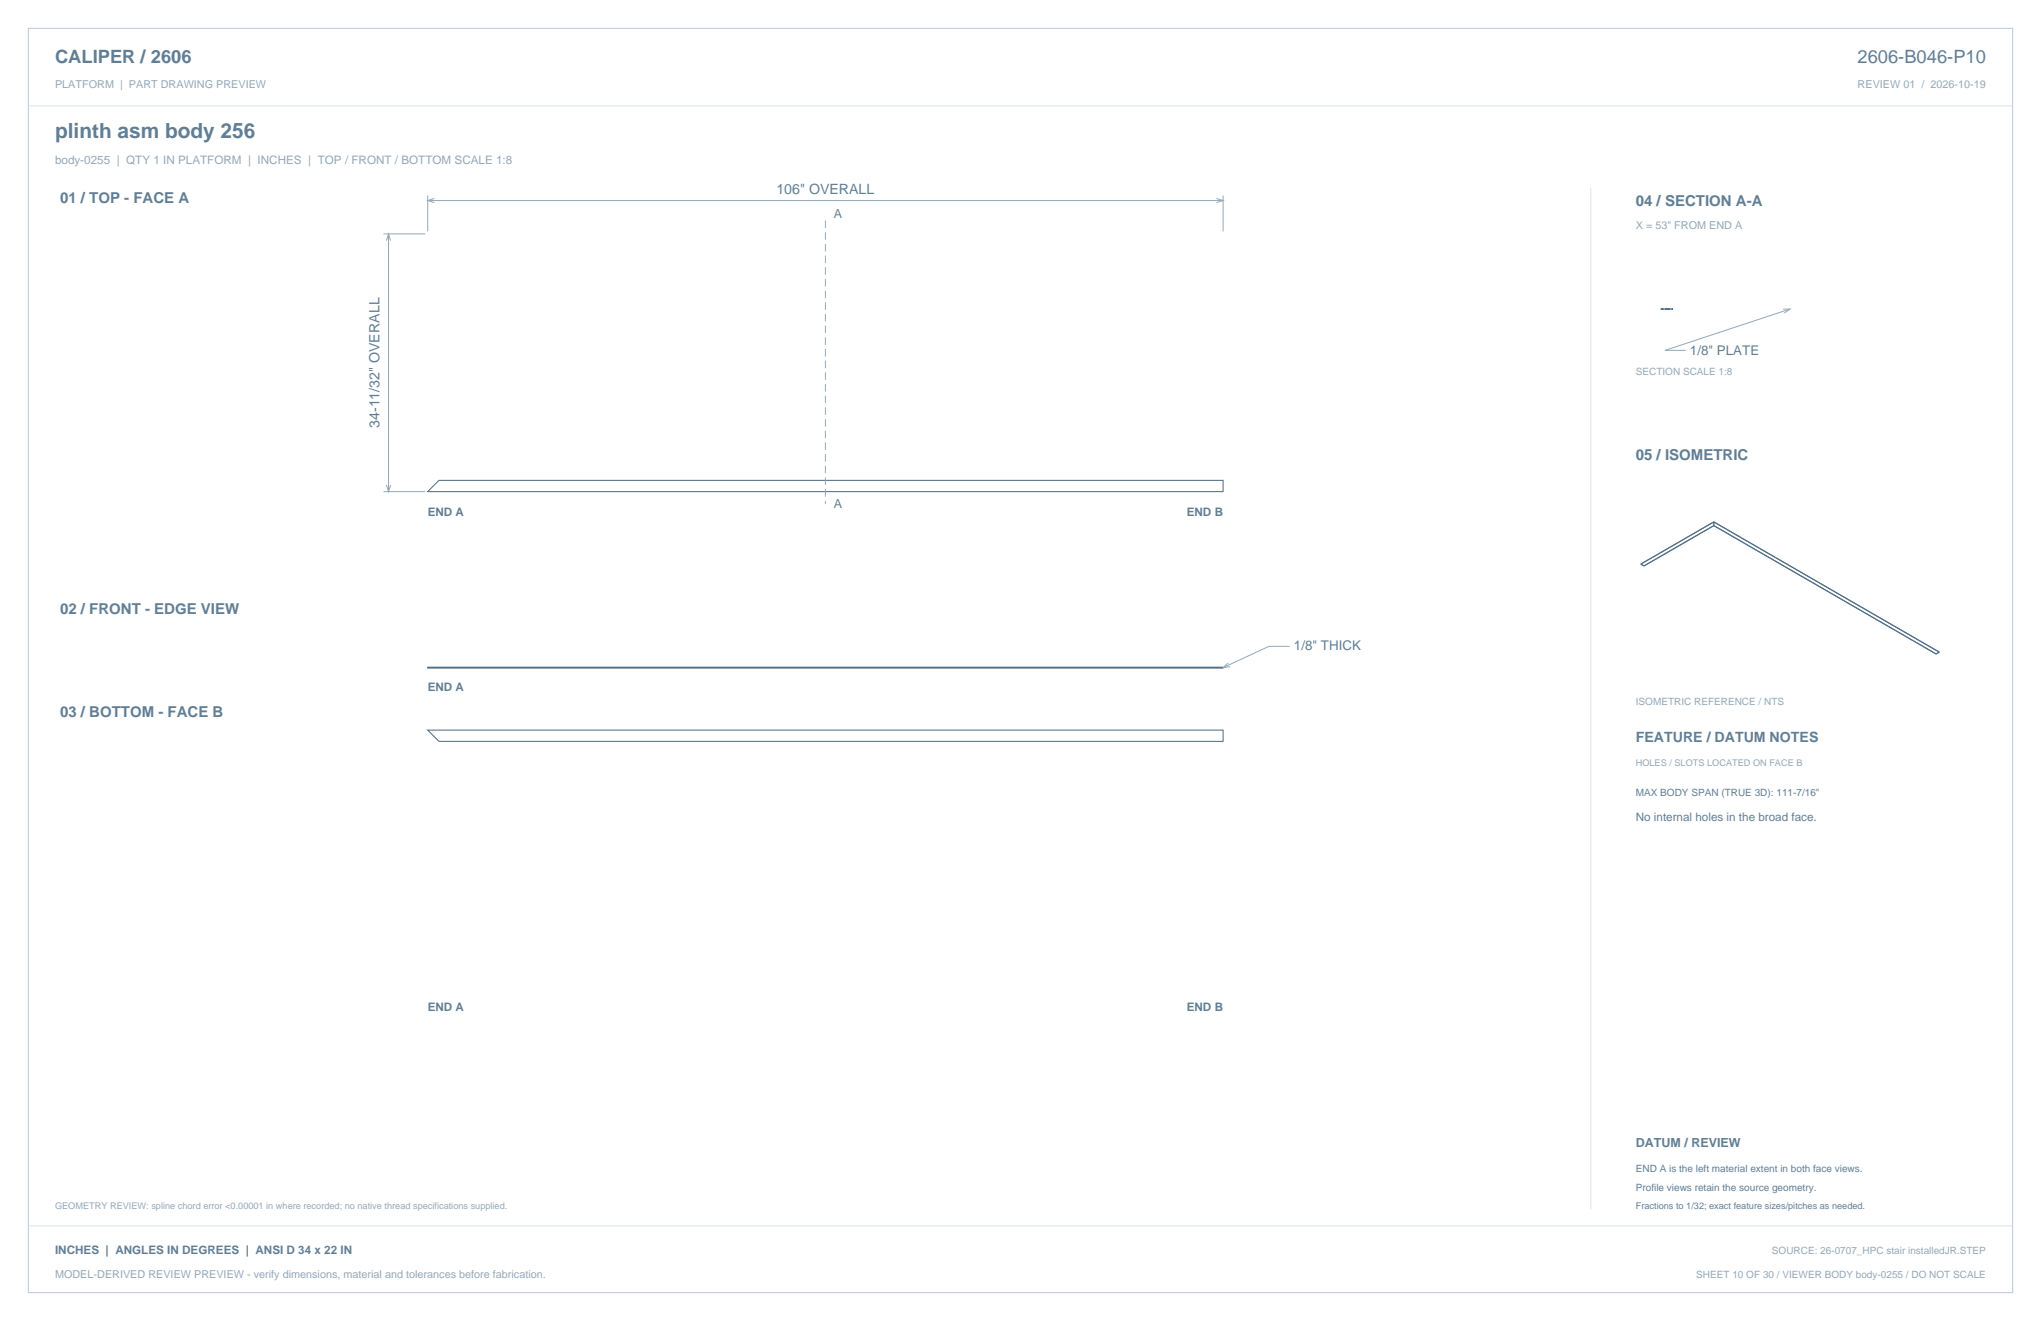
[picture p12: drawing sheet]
<svg xmlns="http://www.w3.org/2000/svg" width="864mm" height="559mm" viewBox="0 0 864 559" stroke-linecap="round" stroke-linejoin="round" font-family="sans-serif">
<defs><g id="words">
<text font-size="8.8" fill="#617e94" x="23.3" y="58.2">plinth asm body 256</text>
<g font-size="7.8" fill="#617e94">
<text x="23.3" y="26.8">CALIPER / 2606</text>
<text x="786" y="26.8">2606-B046-P10</text>
</g>
<g font-size="6.3" fill="#617e94">
<text x="25.4" y="86.1">01 / TOP - FACE A</text>
<text x="692.1" y="87.1">04 / SECTION A-A</text>
<text x="692.1" y="194.4">05 / ISOMETRIC</text>
<text x="25.4" y="259.6">02 / FRONT - EDGE VIEW</text>
<text x="25.4" y="303.4">03 / BOTTOM - FACE B</text>
</g>
<g font-size="6" fill="#617e94">
<text x="328.5" y="82">106&quot; OVERALL</text>
<text x="160.5" y="181" transform="rotate(-90 160.5 181)">34-11/32&quot; OVERALL</text>
<text x="692.1" y="314">FEATURE / DATUM NOTES</text>
</g>
<g font-size="5.6" fill="#617e94">
<text x="715.1" y="150">1/8&quot; PLATE</text>
<text x="547.5" y="275.2">1/8&quot; THICK</text>
</g>
<g font-size="5.3" fill="#617e94">
<text x="352.8" y="92.2">A</text>
<text x="352.8" y="215">A</text>
<text x="692.1" y="485.1">DATUM / REVIEW</text>
</g>
<text font-size="4.9" fill="#93a8b9" x="23.3" y="69.5">body-0255 | QTY 1 IN PLATFORM | INCHES | TOP / FRONT / BOTTOM SCALE 1:8</text>
<g font-size="4.9" fill="#617e94">
<text x="181" y="218.2">END A</text>
<text x="502.2" y="218.2">END B</text>
<text x="181" y="292.5">END A</text>
<text x="692.1" y="347.5">No internal holes in the broad face.</text>
<text x="181" y="427.7">END A</text>
<text x="502.2" y="427.7">END B</text>
<text x="23.3" y="530.6">INCHES | ANGLES IN DEGREES | ANSI D 34 x 22 IN</text>
</g>
<g font-size="4.6" fill="#93a8b9">
<text x="23.3" y="37">PLATFORM | PART DRAWING PREVIEW</text>
<text x="786" y="37">REVIEW 01 / 2026-10-19</text>
<text x="692.1" y="97">X = 53&quot; FROM END A</text>
<text x="23.3" y="540.5">MODEL-DERIVED REVIEW PREVIEW - verify dimensions, material and tolerances before fabrication.</text>
</g>
<g font-size="4.2" fill="#93a8b9">
<text x="692.1" y="158.8">SECTION SCALE 1:8</text>
<text x="692.1" y="298.1">ISOMETRIC REFERENCE / NTS</text>
<text x="749.7" y="530.6">SOURCE: 26-0707_HPC stair installedJR.STEP</text>
<text x="717.7" y="540.5">SHEET 10 OF 30 / VIEWER BODY body-0255 / DO NOT SCALE</text>
</g>
<g font-size="4.2" fill="#617e94">
<text x="692.1" y="336.9">MAX BODY SPAN (TRUE 3D): 111-7/16&quot;</text>
<text x="692.1" y="495.7">END A is the left material extent in both face views.</text>
<text x="692.1" y="503.8">Profile views retain the source geometry.</text>
</g>
<g font-size="3.9" fill="#93a8b9">
<text x="692.1" y="323.8">HOLES / SLOTS LOCATED ON FACE B</text>
<text x="23.3" y="511.5">GEOMETRY REVIEW: spline chord error &lt;0.00001 in where recorded; no native thread specifications supplied.</text>
</g>
<text font-size="3.9" fill="#617e94" x="692.1" y="511.5">Fractions to 1/32; exact feature sizes/pitches as needed.</text>
</g></defs>
<path d="M12 12h839.6v534.8h-839.6z" fill="none" stroke="#b8cad8" stroke-width=".42"/>
<path d="M12 44.8h839.6M673.1 79.4v432.1" fill="none" stroke="#dbe5ed" stroke-width=".42"/>
<path d="M181 208l4.7-4.8h331.8v4.8zM181 308.9h336.5v4.7h-331.8z" fill="none" stroke="#536f85" stroke-width=".44"/>
<path d="M162.3 98.9h17.6M164.4 98.9v109.1M181 82.7v15.2M181 84.8h336.5M183.8 84l-2.8 .8 2.8 .9M514.7 84l2.8 .8-2.8 .9M517.5 82.7v15.2M163.5 101.8l.9-2.9 .9 2.9M162.3 208h17.6M163.5 205.1l.9 2.9 .9-2.9M545.7 273.4h-8.8l-19.4 9M519.7 280.4l-2.2 2 3-.4" fill="none" stroke="#93a8b9" stroke-width=".42"/>
<path d="M349.2 93.3v120" fill="none" stroke="#93a8b9" stroke-width=".42" stroke-dasharray="3.2 1.8" stroke-linecap="butt"/>
<path d="M181 282.2h336.5v.4h-336.5z" fill="none" stroke="#536f85" stroke-width=".42"/>
<path d="M702.9 130.5h4.8v.4h-4.8z" fill-rule="evenodd" fill="#f2f6f9" stroke="#536f85" stroke-width=".42"/>
<path d="M704.4 130.5l-.4 .4M707.2 130.5l-.4 .4M12 518.6h839.6" fill="none" stroke="#dbe5ed" stroke-width=".42"/>
<path d="M754.5 130.8l2.9-.1-2.4 1.7M757.4 130.7l-52.9 17.5h8.8" fill="none" stroke="#93a8b9" stroke-width=".42"/>
<g fill="none" stroke="#536f85" stroke-width=".42">
<path d="M694.3 238.7l30.9-17.9 95.4 55.1M694.3 238.6v.1M694.3 238.7l1.3 .8M694.3 238.6l1.3 .7M695.6 239.3v.2M695.6 239.3l29.6-17 94 54.3M725.2 222.4l-29.6 17.1M725.2 220.7l-30.9 17.9M725.2 220.7l95.4 55.1M725.2 220.7v1.7M725.2 222.4l94 54.3M819.2 276.6v.1"/>
<path d="M820.6 275.9l-1.4 .8M820.6 275.8l-1.4 .8M820.6 275.8v.1"/>
</g>
<use href="#words"/>
</svg>
